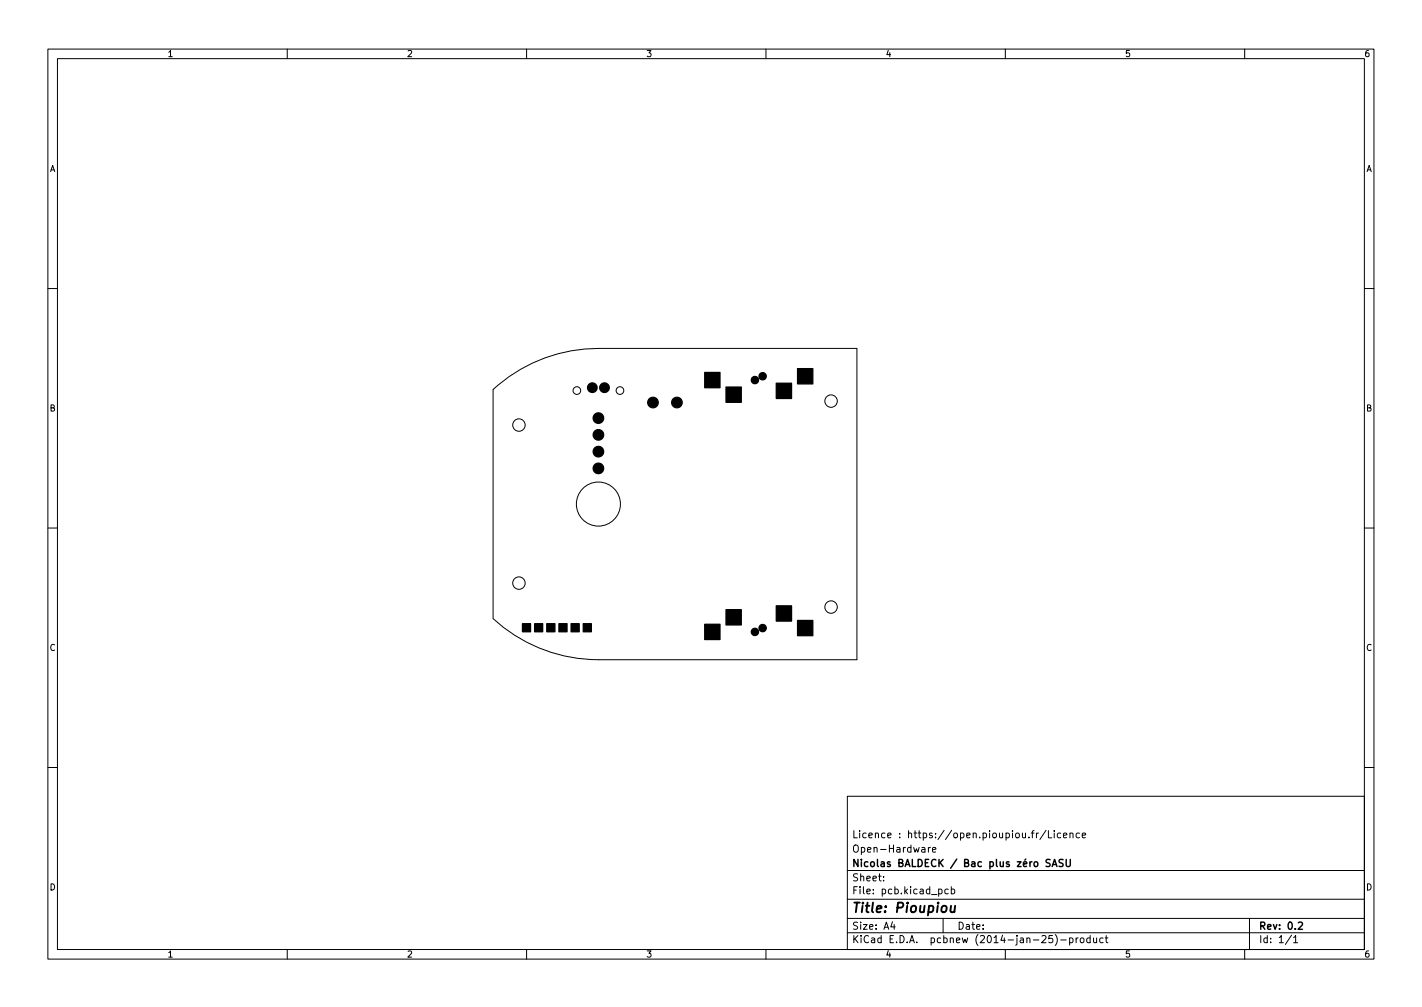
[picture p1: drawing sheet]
<svg xmlns="http://www.w3.org/2000/svg" width="297mm" height="210mm" viewBox="0 0 297 210" stroke-linecap="round" stroke-linejoin="round" font-family="sans-serif">
<defs><g id="words">
<text font-size="2.8" x="178" y="190.6">Title: Pioupiou</text>
<g font-size="2.1">
<text x="178" y="178">Open-Hardware</text>
<text x="178" y="175">Licence : https://open.pioupiou.fr/Licence</text>
<text x="178" y="184">Sheet:</text>
<text x="178" y="181">Nicolas BALDECK / Bac plus zéro SASU</text>
<text x="178" y="186.7">File: pcb.kicad_pcb</text>
<text x="178" y="196.9">KiCad E.D.A. pcbnew (2014-jan-25)-product</text>
<text x="178" y="194.1">Size: A4</text>
<text x="200" y="194.1">Date:</text>
<text x="263" y="194.1">Rev: 0.2</text>
<text x="263" y="196.9">Id: 1/1</text>
</g>
<g font-size="1.8">
<text x="35" y="11.9">1</text>
<text x="85" y="11.9">2</text>
<text x="135" y="11.9">3</text>
<text x="185" y="11.9">4</text>
<text x="235" y="11.9">5</text>
<text x="285" y="11.9">6</text>
<text x="10.3" y="35.9">A</text>
<text x="285.3" y="35.9">A</text>
<text x="10.3" y="85.9">B</text>
<text x="285.3" y="85.9">B</text>
<text x="10.3" y="135.9">C</text>
<text x="285.3" y="135.9">C</text>
<text x="10.3" y="185.9">D</text>
<text x="285.3" y="185.9">D</text>
<text x="35" y="199.9">1</text>
<text x="85" y="199.9">2</text>
<text x="135" y="199.9">3</text>
<text x="185" y="199.9">4</text>
<text x="235" y="199.9">5</text>
<text x="285" y="199.9">6</text>
</g>
</g></defs>
<g fill="none" stroke="#000" stroke-width=".21">
<path d="M10 10.2h277v190.1h-277zM12 12.2h273v186.1h-273zM60 10.2v2M110 10.2v2M160 10.2v2M210 10.2v2M260 10.2v2M10 60.2h2M285 60.2h2M10 110.2h2M285 110.2h2M103 129.1v-47.8a32.5 32.5 0 0 1 22-8.6h54v65h-54a32.5 32.5 0 0 1-22-8.5"/>
<path d="M10 160.2h2M177 166.3h108v32h-108zM193.9 176.9v1M194.4 176.9l-.5 .3M194.8 177.4l.7-.1-.1-.3-.4-.1-.2 .2 .1 .8h.5M216.9 173.9l-.4 .3M218.5 173.4l-1.3 1.9M219 173.4v1.5h.7M220.2 173.4v.2M220.2 173.9v1M221.6 174l-.5-.1-.2 .3 .1 .7h.6M222.1 174.4l.8-.1-.1-.3-.4-.1-.3 .2 .1 .8h.6"/>
<path d="M223.5 174.1l.2-.2 .4 .1v.9M223.5 173.9v1M225.5 174l-.4-.1-.3 .3 .1 .7h.6M226.1 174.4l.7-.1-.1-.3-.4-.1-.2 .2v.8h.6M285 160.2h2M60 198.3v2M110 198.3v2M160 198.3v2M177 194.8h108M177 191.8h108M177 187.8h108M177 181.8h108"/>
<path d="M184.6 183.8v.1M184.6 183v.1M186.4 192.5l-.3 1h.9M186.8 193v1M196.1 185.7l.4-.1 .3 .3-.2 .7h-.5M197 191.8v3M198.1 185.7l-.5-.1-.2 .3 .1 .7h.6M198.7 185.7l.4-.1 .3 .3-.1 .7h-.6M198.7 185.1v1.5M210 198.3v2M220.4 195.1a1.72 1.72 0 0 1 0 2.3M221.6 196.3h1.1"/>
<path d="M223.4 195.9l.5-.1 .2 .3-.1 .7h-.6M223.4 195.8v1.5M224.8 195.8v1M225.2 195.8l-.4 .3M225.8 195.9l.3-.1 .3 .3v.4l-.3 .3h-.3l-.2-.3zM227.7 195.9l-.4-.1-.3 .3 .1 .7h.6M227.7 195.3v1.5M228.4 195.8l.1 1h.4l.2-.1M229.1 195.8v1M230.4 195.9l-.4-.1-.3 .3 .2 .7h.5M230.9 195.8h.5M231.1 195.3v1.3l.3 .2"/>
<path d="M260 198.3v2M261 191.8v6.5M269.8 195.3l-1.3 1.9M270.2 195.8l.4-.5v1.5M270.2 196.8h.9"/>
<circle cx="108.4" cy="88.7" r="1.3"/>
<circle cx="120.5" cy="81.5" r=".8"/>
<circle cx="129.5" cy="81.5" r=".8"/>
<circle cx="173.6" cy="83.7" r="1.3"/>
<circle cx="125" cy="105.2" r="4.6"/>
<circle cx="108.4" cy="121.7" r="1.3"/>
<circle cx="173.6" cy="126.7" r="1.3"/>
</g>
<path d="M219.4 179.5l-.6-.1-.3 .3 .1 .4 .7 .3v.4l-.2 .1h-.6M222.1 179.5l-.6-.1-.2 .2v.4l.6 .3 .2 .3-.3 .3h-.6M222.7 179.4v1.2l.3 .3h.4l.2-.3v-1.2M219.8 180.9l.5-1.5 .5 1.5M219.9 180.5h.7M271.2 192.7l.6-.2 .3 .5-1 1h1" fill="none" stroke="#000" stroke-width=".3"/>
<path d="M198.7 189.1l-.1 1.3 .5 .1 .3-.2M199.5 189.1l-.2 1.4" fill="none" stroke="#000" stroke-width=".4"/>
<g fill="#000" stroke="#000" stroke-width=".25">
<path d="M147.2 77.8h3.2v3.2h-3.2zM151.6 80.8h3.3v3.2h-3.3zM162.1 80h3.3v3.2h-3.3zM166.6 77h3.2v3.2h-3.2zM109.1 130.2h1.7v1.7h-1.7zM111.7 130.2h1.7v1.7h-1.7zM114.2 130.2h1.7v1.7h-1.7zM116.7 130.2h1.8v1.7h-1.8zM119.3 130.2h1.7v1.7h-1.7zM121.8 130.2h1.7v1.7h-1.7zM147.2 130.3h3.2v3.2h-3.2zM151.6 127.3h3.3v3.2h-3.3z"/>
<path d="M162.1 126.5h3.3v3.2h-3.3zM166.6 129.5h3.2v3.2h-3.2z"/>
<circle cx="157.7" cy="79.4" r=".76"/>
<circle cx="159.3" cy="78.6" r=".76"/>
<circle cx="123.7" cy="80.9" r="1.01"/>
<circle cx="125" cy="97.8" r="1.11"/>
<circle cx="125" cy="90.8" r="1.11"/>
<circle cx="125" cy="87.3" r="1.11"/>
<circle cx="125" cy="94.3" r="1.11"/>
<circle cx="126.3" cy="80.9" r="1.01"/>
<circle cx="136.4" cy="84" r="1.11"/>
<circle cx="141.4" cy="84" r="1.11"/>
<circle cx="157.7" cy="131.9" r=".76"/>
<circle cx="159.3" cy="131.1" r=".76"/>
</g>
<use href="#words"/>
</svg>
